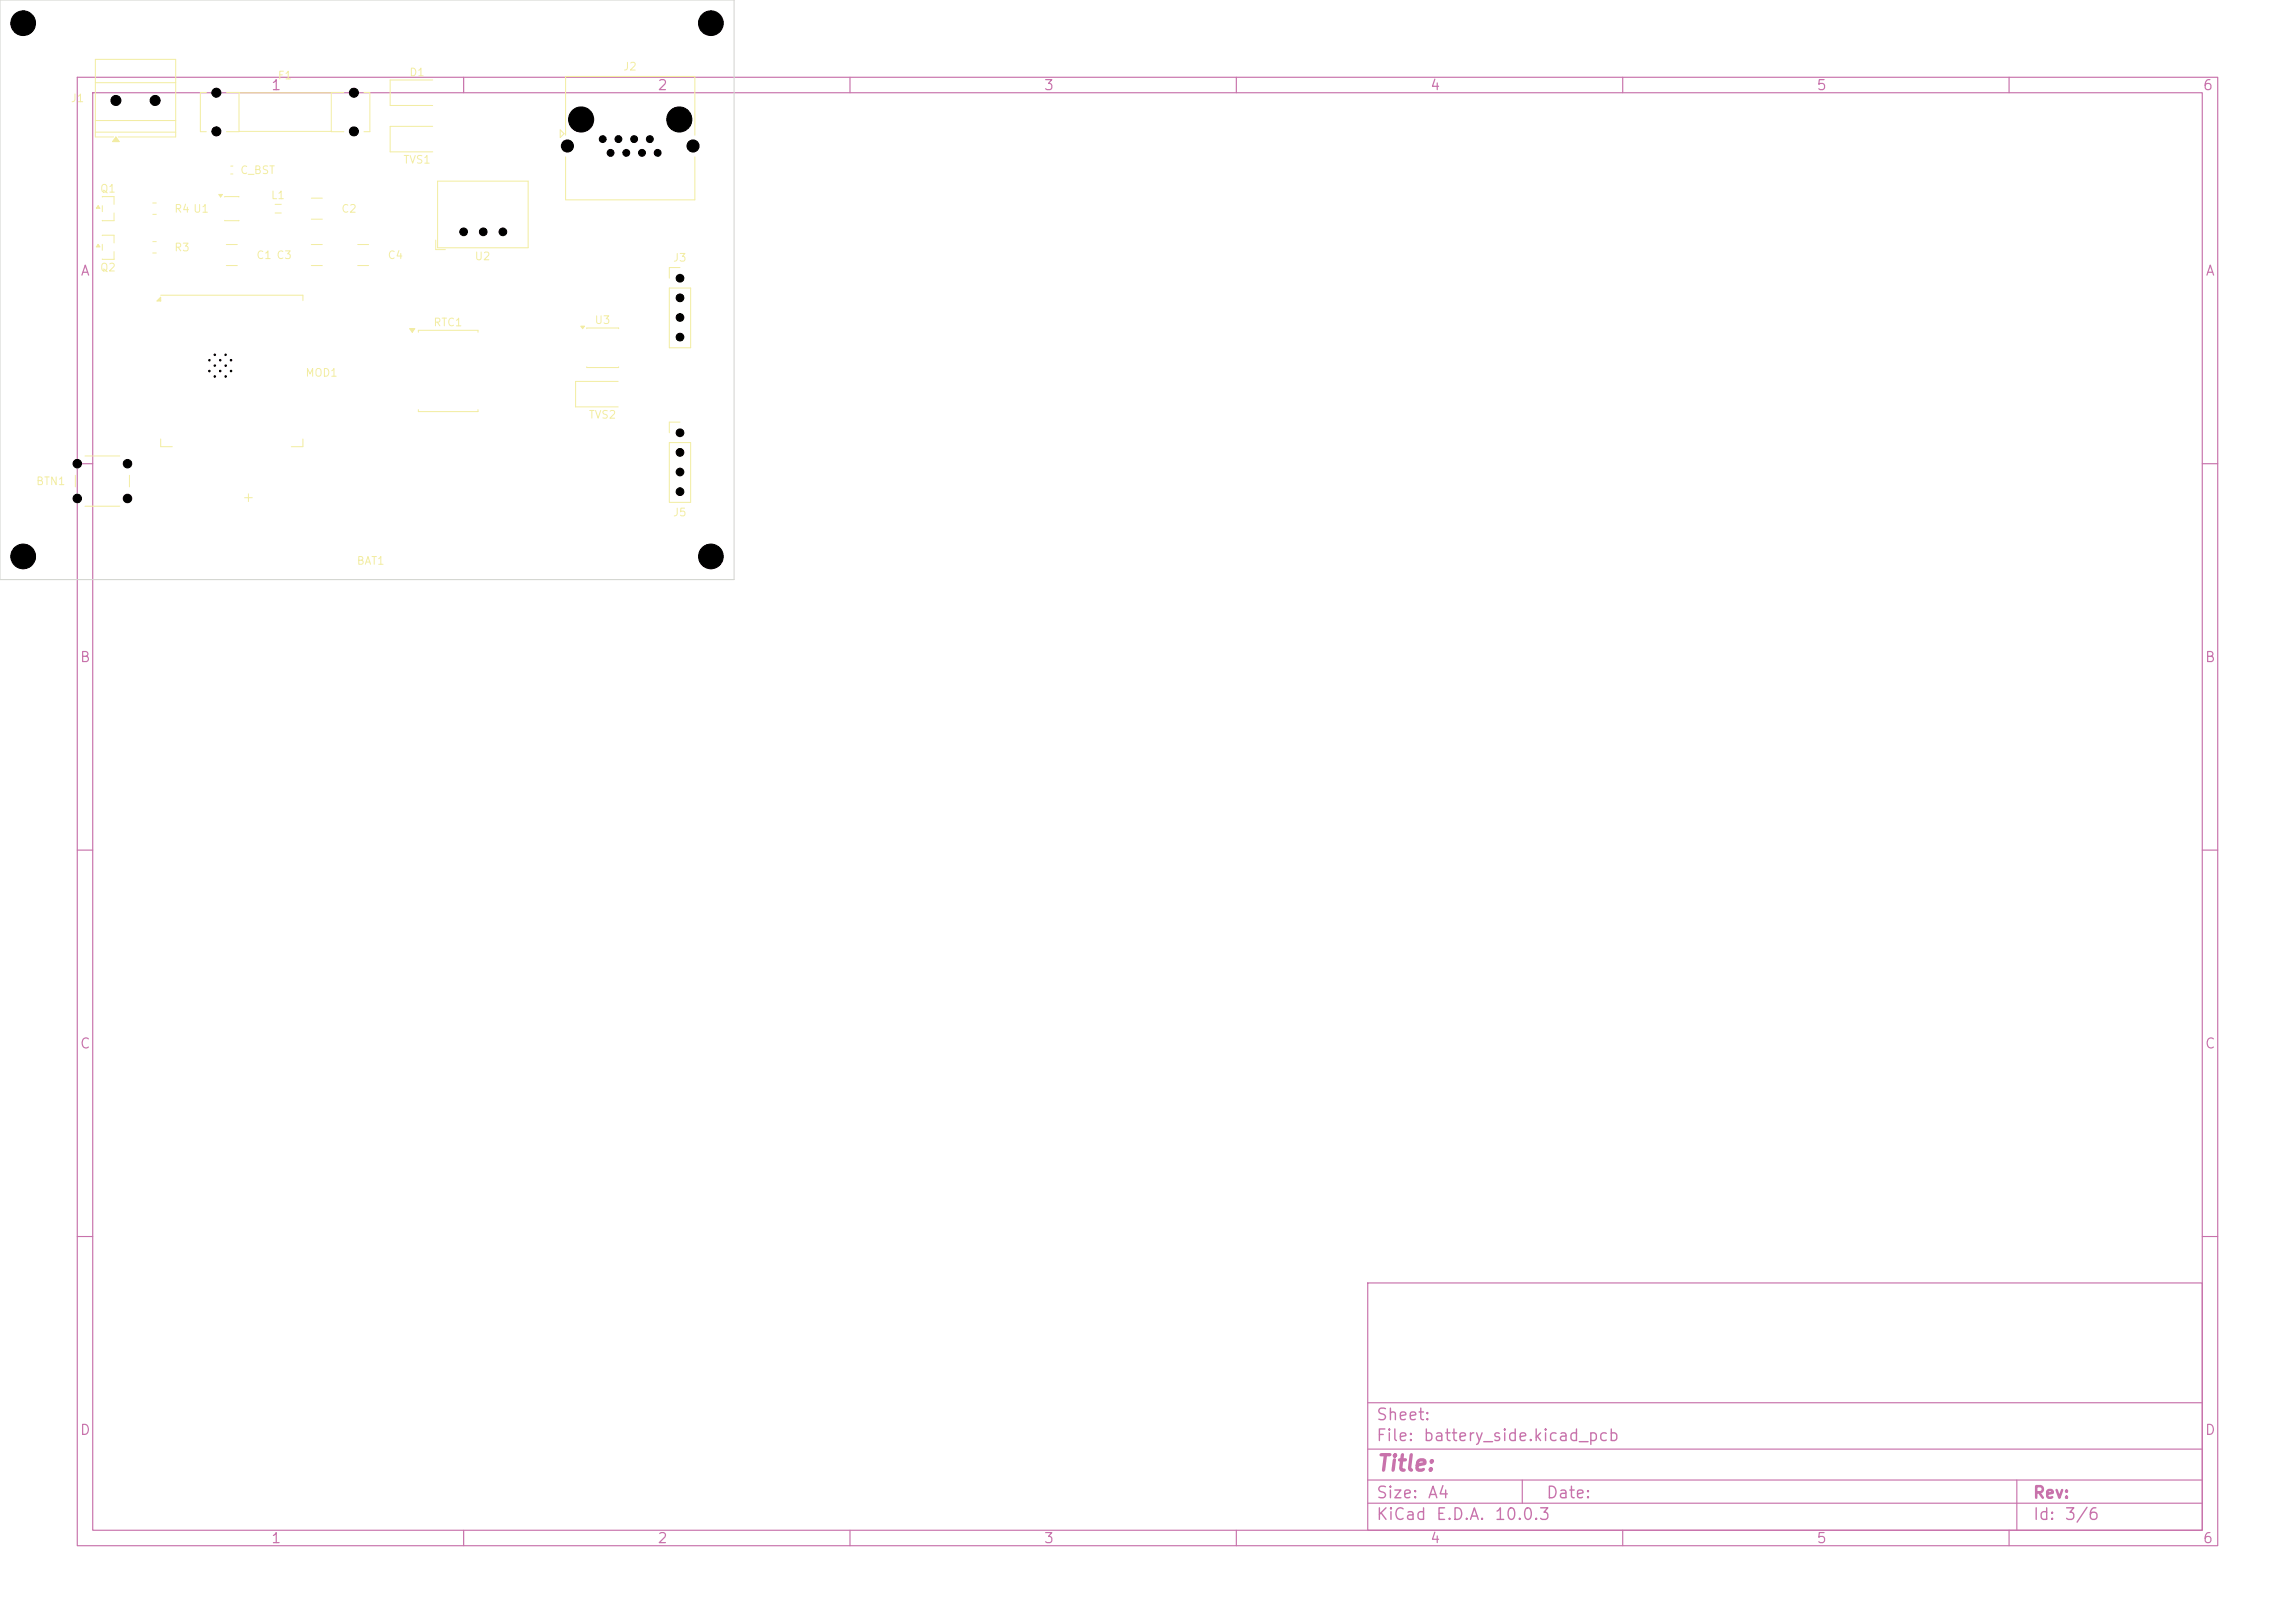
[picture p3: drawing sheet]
<svg xmlns="http://www.w3.org/2000/svg" width="297mm" height="210mm" viewBox="0 0 297 210" stroke-linecap="round" stroke-linejoin="round" font-family="sans-serif">
<defs><g id="words">
<text font-size="2" fill="#c872ab" x="178" y="190.8">Title:</text>
<g font-size="1.5" fill="#c872ab">
<text x="178" y="184.2">Sheet:</text>
<text x="178" y="186.9">File:</text>
<text x="184.1" y="186.9">battery_side.kicad_pcb</text>
<text x="178" y="197.1">KiCad</text>
<text x="178" y="194.3">Size:</text>
<text x="184.7" y="194.3">A4</text>
<text x="185.7" y="197.1">E.D.A.</text>
<text x="193.3" y="197.1">10.0.3</text>
<text x="200" y="194.3">Date:</text>
<text x="263" y="194.3">Rev:</text>
<text x="263" y="197.1">Id:</text>
<text x="267.1" y="197.1">3/6</text>
</g>
<g font-size="1.3" fill="#c872ab">
<text x="35" y="12">1</text>
<text x="85" y="12">2</text>
<text x="135" y="12">3</text>
<text x="185" y="12">4</text>
<text x="235" y="12">5</text>
<text x="285" y="12">6</text>
<text x="10.3" y="36">A</text>
<text x="285.4" y="36">A</text>
<text x="10.3" y="86">B</text>
<text x="285.3" y="86">B</text>
<text x="10.3" y="136">C</text>
<text x="285.3" y="136">C</text>
<text x="10.3" y="186">D</text>
<text x="285.3" y="186">D</text>
<text x="35" y="200">1</text>
<text x="85" y="200">2</text>
<text x="135" y="200">3</text>
<text x="185" y="200">4</text>
<text x="235" y="200">5</text>
<text x="285" y="200">6</text>
</g>
<g font-size="1" fill="#f2eda1">
<text x="35.9" y="10.5">F1</text>
<text x="52.9" y="10.1">D1</text>
<text x="80.6" y="9.4">J2</text>
<text x="9.1" y="13.5">J1</text>
<text x="31" y="22.8">C_BST</text>
<text x="52.1" y="21.4">TVS1</text>
<text x="12.9" y="25.2">Q1</text>
<text x="22.5" y="27.8">R4 U1</text>
<text x="35" y="26">L1</text>
<text x="44.1" y="27.8">C2</text>
<text x="12.9" y="35.4">Q2</text>
<text x="22.5" y="32.8">R3</text>
<text x="33.1" y="33.8">C1 C3</text>
<text x="50.1" y="33.8">C4</text>
<text x="61.4" y="33.9">U2</text>
<text x="87" y="34.1">J3</text>
<text x="56" y="42.5">RTC1</text>
<text x="76.9" y="42.2">U3</text>
<text x="39.5" y="49">MOD1</text>
<text x="76.1" y="54.4">TVS2</text>
<text x="4.6" y="63">BTN1</text>
<text x="87" y="67.1">J5</text>
<text x="46.1" y="73.3">BAT1</text>
</g>
</g></defs>
<g fill="none" stroke="#c872ab" stroke-width=".15">
<path d="M10 10h277v190h-277zM12 12h273v186h-273zM60 10v2M110 10v2M160 10v2M210 10v2M260 10v2M10 60h2M285 60h2M10 110h2M285 110h2M10 160h2"/>
<path d="M177 166h108v32h-108zM285 160h2M60 198v2M110 198v2M160 198v2M177 194.5h108M177 191.5h108M177 187.5h108M177 181.5h108M197 191.5v3M210 198v2M260 198v2"/>
<path d="M261 191.5v6.5"/>
</g>
<path d="M53 42.5h.7l-.4 .5zM54.1 43v-.3h7.8v.3M54.1 53v.3h7.8v-.3" fill="none" stroke="#f2eda1" stroke-width=".13"/>
<path d="M53 42.5h.7l-.4 .5z" fill="#f2eda1"/>
<g fill="none" stroke="#f2eda1" stroke-width=".13">
<path d="M26.7 12h-.8v5h.8M29.3 12h1.6v5h-1.6M30.9 12h12M30.9 17h12M44.5 12h-1.6v5h1.6M47.1 12h.8v5h-.8M56 16.4h-5.5v3.3h5.5M12.7 26.6l.2 .3h-.4zM13.2 25.5l1.6-.1v1M13.2 26.6v.8M14.8 27.6v1l-1.6-.1M29.9 21.5h.2"/>
<path d="M29.9 22.5h.2M86.6 37.3h2.8v7.7h-2.8zM88 34.6h-1.4v1.4M11 59h4.5M80 49.4h-5.5v3.3h5.5M9.8 61.5v1.5M11 65.5h4.5M16.7 61.5v1.5M31.6 64.4h1.1M32.1 63.9v1"/>
</g>
<path d="M12.7 26.6l.2 .3h-.4z" fill="#f2eda1"/>
<path d="M19.8 31.3h.4M19.8 32.7h.4M28.3 25.2h.5l-.2 .3zM29.1 25.5h1.8M29.1 28.5h1.8M35.6 26.4h.8M35.6 27.6h.8" fill="none" stroke="#f2eda1" stroke-width=".13"/>
<path d="M28.3 25.2h.5l-.2 .3z" fill="#f2eda1"/>
<path d="M29.3 31.6h1.4M29.3 34.4h1.4M75.2 42.2h.4l-.2 .3zM75.9 42.5v-.1h4.2v.1M75.9 47.5v.1h4.2v-.1" fill="none" stroke="#f2eda1" stroke-width=".13"/>
<path d="M75.2 42.2h.4l-.2 .3z" fill="#f2eda1"/>
<path d="M19.8 26.3h.4M19.8 27.7h.4M20.3 38.9l.5-.4v.4zM20.8 38.2h18.4v.7M20.8 56.8v1h1.5M39.2 56.8v1h-1.5" fill="none" stroke="#f2eda1" stroke-width=".13"/>
<path d="M20.3 38.9l.5-.4v.4z" fill="#f2eda1"/>
<path d="M72.5 16.8l.5 .5-.5 .5zM73.2 9.9v7.6M73.2 9.9h16.7M89.9 9.9v7.6M12.7 31.6l.2 .3h-.4zM13.2 30.5l1.6-.1v1M13.2 31.6v.8M14.8 32.6v1l-1.6-.1M73.2 20.3v5.6M89.9 20.3v5.6h-16.7" fill="none" stroke="#f2eda1" stroke-width=".13"/>
<path d="M12.7 31.6l.2 .3h-.4z" fill="#f2eda1"/>
<path d="M12.3 10.7h10.4M12.3 15.6h10.4M12.3 17.1h10.4M14.7 17.7h-2.4v-10h10.4v10h-7.4M15 17.7l.4 .6h-.8z" fill="none" stroke="#f2eda1" stroke-width=".13"/>
<path d="M15 17.7l.4 .6h-.8z" fill="#f2eda1"/>
<path d="M56 10.4h-5.5v3.3h5.5M40.3 25.6h1.4M40.3 28.4h1.4M40.3 31.6h1.4M40.3 34.4h1.4M46.3 31.6h1.4M46.3 34.4h1.4M56.4 31.1v1.2h1.2M56.6 23.4h11.7v8.7h-11.7zM86.6 57.3h2.8v7.7h-2.8zM88 54.6h-1.4v1.4" fill="none" stroke="#f2eda1" stroke-width=".13"/>
<path d="M0 0h95v75h-95z" fill="none" stroke="#d0d2cd" stroke-width=".13"/>
<g fill="#000" stroke="#000" stroke-width=".13">
<circle cx="3" cy="3" r="1.6"/>
<circle cx="15" cy="13" r=".65"/>
<circle cx="20.1" cy="13" r=".65"/>
<circle cx="28" cy="12" r=".58"/>
<circle cx="28" cy="17" r=".58"/>
<circle cx="45.8" cy="12" r=".58"/>
<circle cx="45.8" cy="17" r=".58"/>
<circle cx="73.4" cy="18.9" r=".78"/>
<circle cx="75.2" cy="15.5" r="1.62"/>
<circle cx="78" cy="18" r=".44"/>
<circle cx="79" cy="19.8" r=".44"/>
<circle cx="80" cy="18" r=".44"/>
<circle cx="81" cy="19.8" r=".44"/>
<circle cx="82.1" cy="18" r=".44"/>
<circle cx="83.1" cy="19.8" r=".44"/>
<circle cx="84.1" cy="18" r=".44"/>
<circle cx="85.1" cy="19.8" r=".44"/>
<circle cx="87.9" cy="15.5" r="1.62"/>
<circle cx="89.7" cy="18.9" r=".78"/>
<circle cx="92" cy="3" r="1.6"/>
<circle cx="60" cy="30" r=".5"/>
<circle cx="62.5" cy="30" r=".5"/>
<circle cx="65.1" cy="30" r=".5"/>
<circle cx="88" cy="36" r=".5"/>
<circle cx="88" cy="38.5" r=".5"/>
<circle cx="27.1" cy="48" r=".1"/>
<circle cx="27.1" cy="46.6" r=".1"/>
<circle cx="27.8" cy="48.7" r=".1"/>
<circle cx="27.8" cy="47.3" r=".1"/>
<circle cx="27.8" cy="45.9" r=".1"/>
<circle cx="28.5" cy="48" r=".1"/>
<circle cx="28.5" cy="46.6" r=".1"/>
<circle cx="29.2" cy="48.7" r=".1"/>
<circle cx="29.2" cy="47.3" r=".1"/>
<circle cx="29.2" cy="45.9" r=".1"/>
<circle cx="29.9" cy="48" r=".1"/>
<circle cx="29.9" cy="46.6" r=".1"/>
<circle cx="88" cy="41.1" r=".5"/>
<circle cx="88" cy="43.6" r=".5"/>
<circle cx="88" cy="58.5" r=".5"/>
<circle cx="88" cy="56" r=".5"/>
<circle cx="3" cy="72" r="1.6"/>
<circle cx="10" cy="64.5" r=".55"/>
<circle cx="10" cy="60" r=".55"/>
<circle cx="16.5" cy="64.5" r=".55"/>
<circle cx="16.5" cy="60" r=".55"/>
<circle cx="88" cy="61.1" r=".5"/>
<circle cx="88" cy="63.6" r=".5"/>
<circle cx="92" cy="72" r="1.6"/>
</g>
<use href="#words"/>
</svg>
